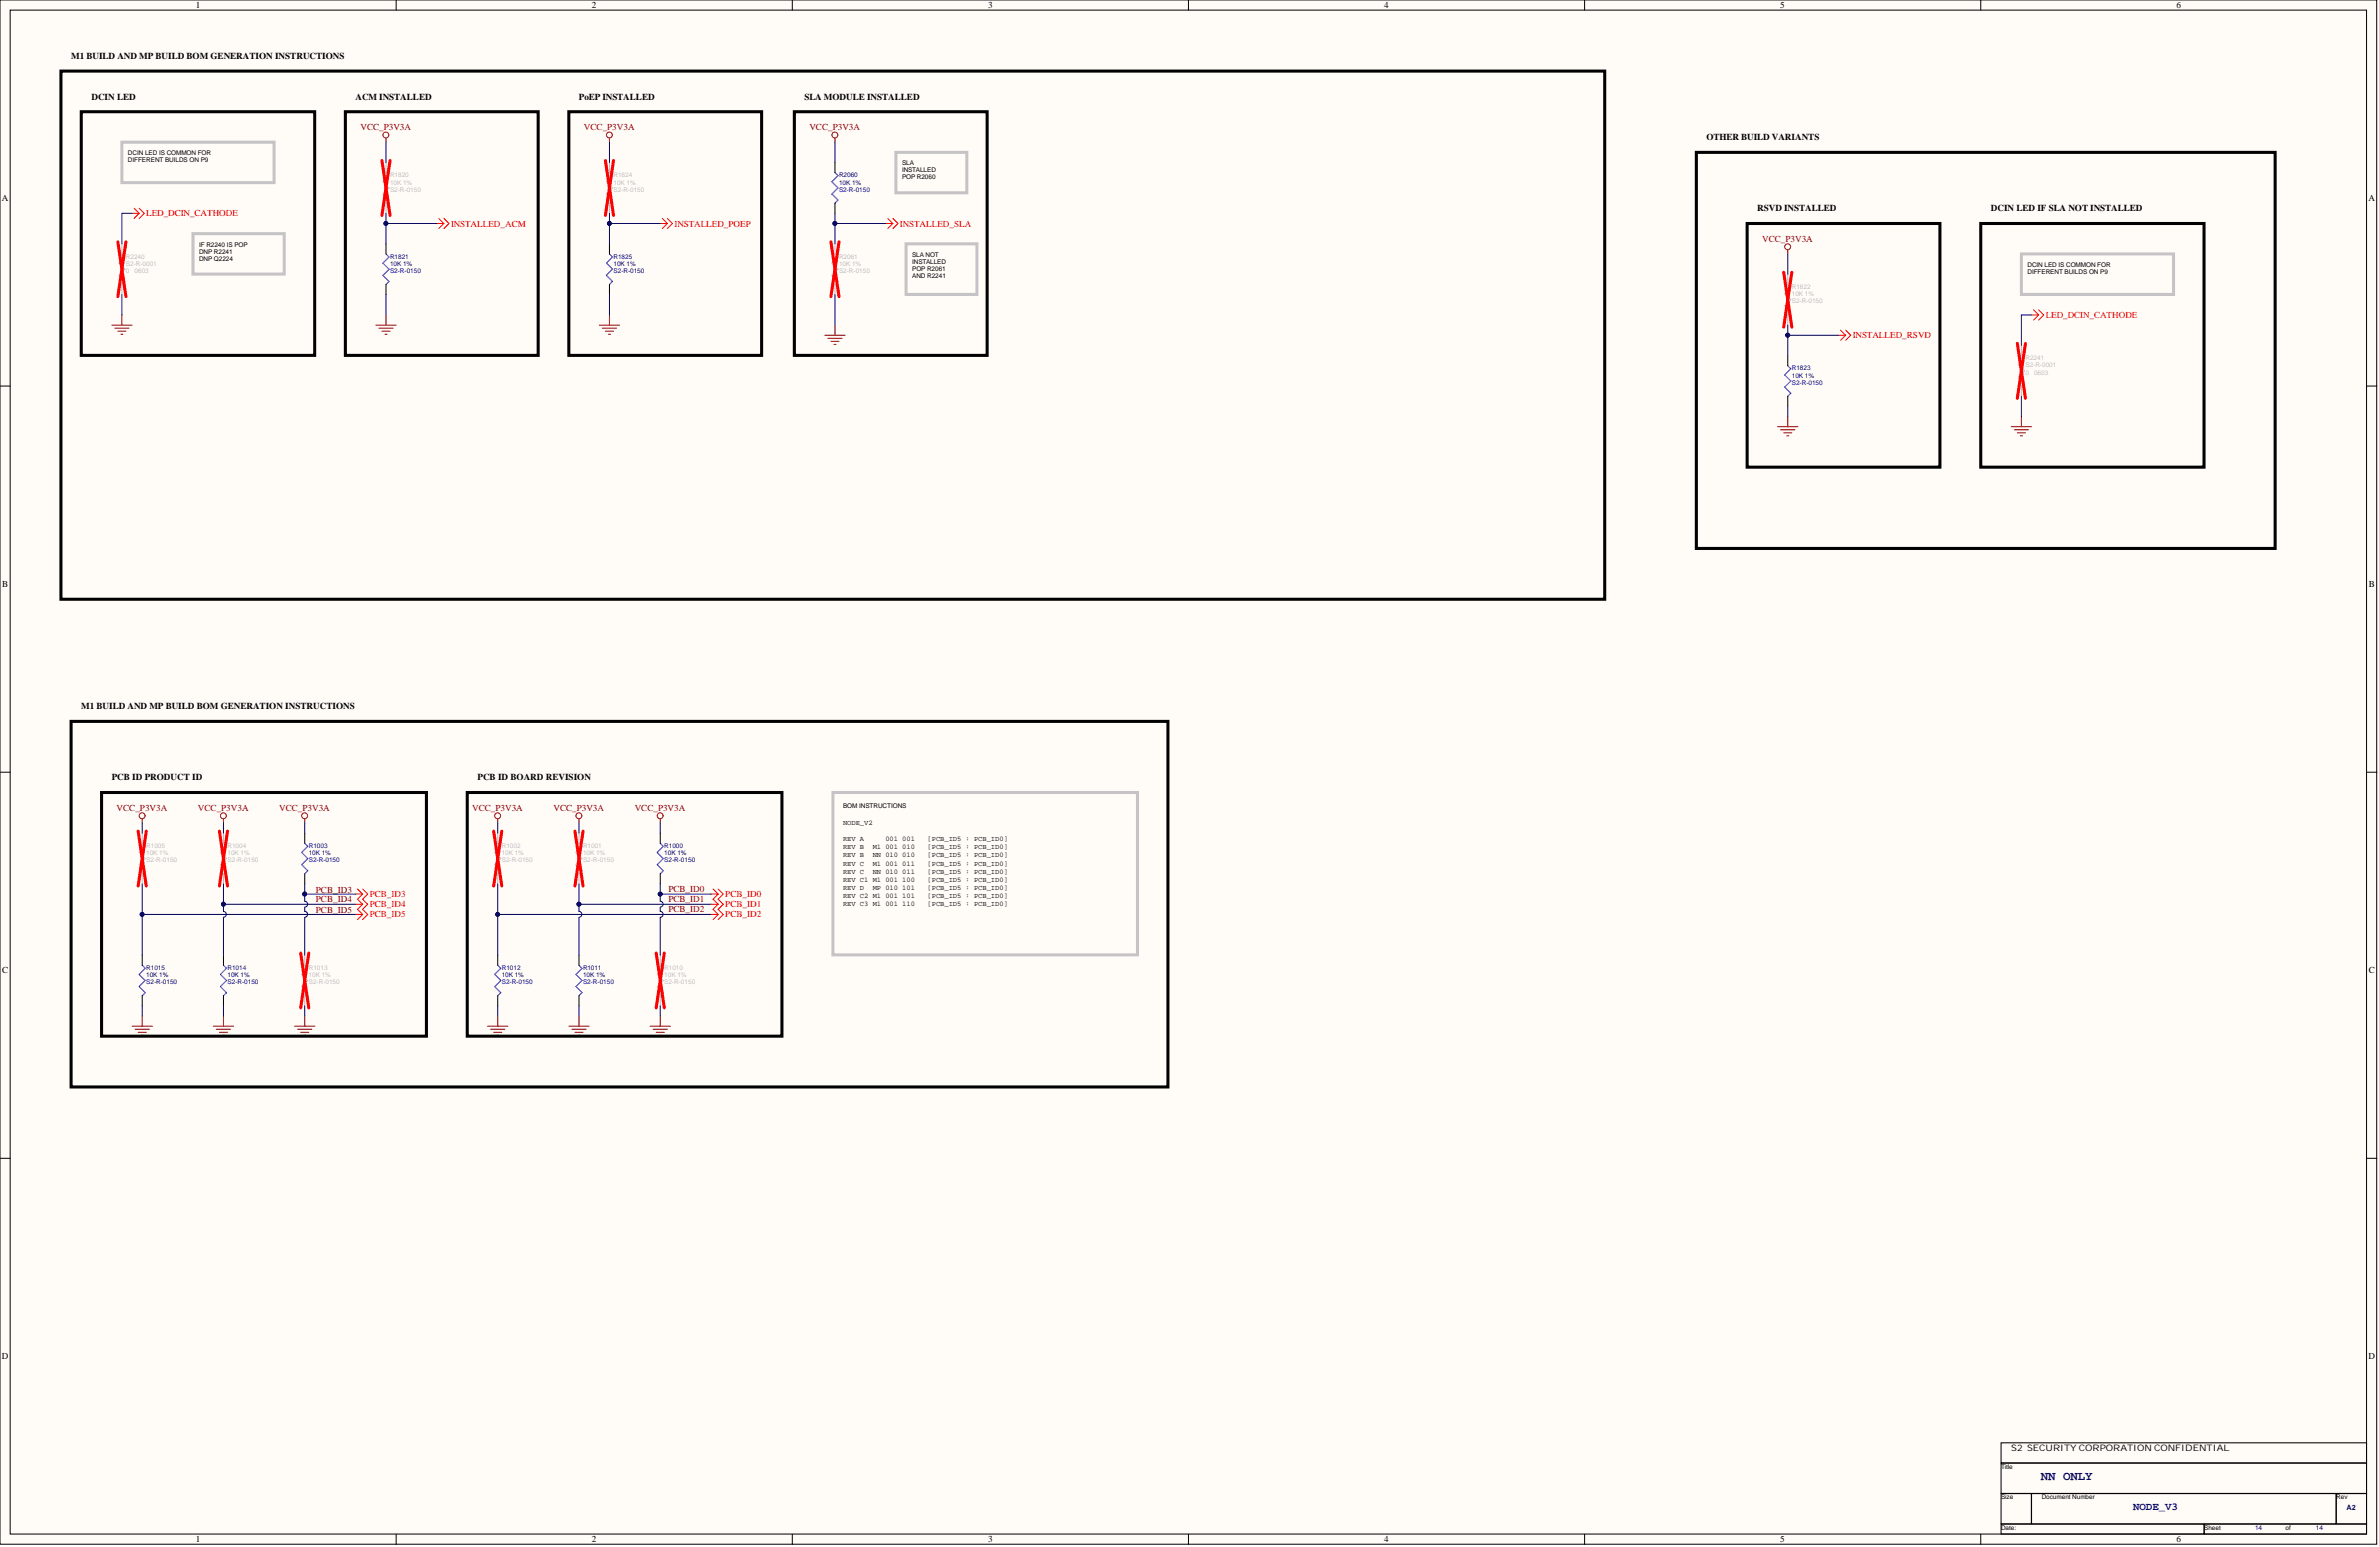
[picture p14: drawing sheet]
<svg xmlns="http://www.w3.org/2000/svg" width="594mm" height="386mm" viewBox="0 0 594 386" stroke-linecap="round" stroke-linejoin="round" font-family="sans-serif">
<defs><g id="words">
<text font-size="3.1" fill="#000080" x="509.6" y="369.5">NN ONLY</text>
<text font-size="2.7" fill="#000080" x="532.7" y="377">NODE_V3</text>
<g font-size="2.3">
<text x="48.9" y="2">1</text>
<text x="147.8" y="2">2</text>
<text x="246.7" y="2">3</text>
<text x="345.6" y="2">4</text>
<text x="444.6" y="2">5</text>
<text x="543.5" y="2">6</text>
<text x="17.8" y="14.7">M1 BUILD AND MP BUILD BOM GENERATION INSTRUCTIONS</text>
<text x="22.8" y="24.9">DCIN LED</text>
<text x="88.8" y="24.9">ACM INSTALLED</text>
<text x="144.6" y="24.9">PoEP INSTALLED</text>
<text x="200.9" y="24.9">SLA MODULE INSTALLED</text>
<text x="426.1" y="35">OTHER BUILD VARIANTS</text>
<text x=".4" y="50.2">A</text>
<text x="438.8" y="52.8">RSVD INSTALLED</text>
<text x="497.2" y="52.8">DCIN LED IF SLA NOT INSTALLED</text>
<text x="591.4" y="50.2">A</text>
<text x=".5" y="146.6">B</text>
<text x="591.5" y="146.6">B</text>
<text x="20.3" y="177.1">M1 BUILD AND MP BUILD BOM GENERATION INSTRUCTIONS</text>
<text x="27.9" y="194.8">PCB ID PRODUCT ID</text>
<text x="119.2" y="194.8">PCB ID BOARD REVISION</text>
<text x=".5" y="243.1">C</text>
<text x="591.5" y="243.1">C</text>
<text x=".4" y="339.5">D</text>
<text x="591.4" y="339.5">D</text>
<text x="48.9" y="385.1">1</text>
<text x="147.8" y="385.1">2</text>
<text x="246.7" y="385.1">3</text>
<text x="345.6" y="385.1">4</text>
<text x="444.6" y="385.1">5</text>
<text x="543.5" y="385.1">6</text>
</g>
<g font-size="2.3" fill="#800000">
<text x="90" y="32.5">VCC_P3V3A</text>
<text x="145.8" y="32.5">VCC_P3V3A</text>
<text x="202.1" y="32.5">VCC_P3V3A</text>
<text x="440.1" y="60.4">VCC_P3V3A</text>
<text x="29.1" y="202.5">VCC_P3V3A</text>
<text x="49.4" y="202.5">VCC_P3V3A</text>
<text x="69.7" y="202.5">VCC_P3V3A</text>
<text x="117.9" y="202.5">VCC_P3V3A</text>
<text x="138.2" y="202.5">VCC_P3V3A</text>
<text x="158.5" y="202.5">VCC_P3V3A</text>
<text x="78.9" y="223">PCB_ID3</text>
<text x="78.9" y="225.3">PCB_ID4</text>
<text x="166.9" y="222.8">PCB_ID0</text>
<text x="166.9" y="225.3">PCB_ID1</text>
<text x="166.9" y="227.8">PCB_ID2</text>
<text x="78.9" y="228.1">PCB_ID5</text>
</g>
<g font-size="2.3" fill="#f00">
<text x="36.5" y="54">LED_DCIN_CATHODE</text>
<text x="112.6" y="56.6">INSTALLED_ACM</text>
<text x="168.4" y="56.6">INSTALLED_POEP</text>
<text x="224.7" y="56.6">INSTALLED_SLA</text>
<text x="510.9" y="79.4">LED_DCIN_CATHODE</text>
<text x="462.7" y="84.5">INSTALLED_RSVD</text>
<text x="92.3" y="224">PCB_ID3</text>
<text x="92.3" y="226.6">PCB_ID4</text>
<text x="181.1" y="224">PCB_ID0</text>
<text x="181.1" y="226.6">PCB_ID1</text>
<text x="92.3" y="229.1">PCB_ID5</text>
<text x="181.1" y="229.1">PCB_ID2</text>
</g>
<text font-size="2.2" x="502.2" y="362.3">S2 SECURITY CORPORATION CONFIDENTIAL</text>
<g font-size="1.8">
<text x="210.5" y="206">NODE_V2</text>
<text x="210.5" y="210">REV A</text>
<text x="210.5" y="212.1">REV B</text>
<text x="210.5" y="214.1">REV B</text>
<text x="217.9" y="212.1">M1 001 010</text>
<text x="217.9" y="214.1">NN 010 010</text>
<text x="221.1" y="210">001 001</text>
<text x="231.6" y="210">[PCB_ID5 : PCB_ID0]</text>
<text x="231.6" y="212.1">[PCB_ID5 : PCB_ID0]</text>
<text x="231.6" y="214.1">[PCB_ID5 : PCB_ID0]</text>
<text x="210.5" y="216.1">REV C</text>
<text x="210.5" y="218.1">REV C</text>
<text x="210.5" y="220.2">REV C1 M1 001 100</text>
<text x="217.9" y="216.1">M1 001 011</text>
<text x="217.9" y="218.1">NN 010 011</text>
<text x="231.6" y="216.1">[PCB_ID5 : PCB_ID0]</text>
<text x="231.6" y="218.1">[PCB_ID5 : PCB_ID0]</text>
<text x="231.6" y="220.2">[PCB_ID5 : PCB_ID0]</text>
<text x="210.5" y="222.2">REV D</text>
<text x="210.5" y="224.2">REV C2 M1 001 101</text>
<text x="210.5" y="226.3">REV C3 M1 001 110</text>
<text x="217.9" y="222.2">MP 010 101</text>
<text x="231.6" y="222.2">[PCB_ID5 : PCB_ID0]</text>
<text x="231.6" y="224.2">[PCB_ID5 : PCB_ID0]</text>
<text x="231.6" y="226.3">[PCB_ID5 : PCB_ID0]</text>
</g>
<text font-size="1.8" fill="#000080" x="585.9" y="377.1">A2</text>
<g font-size="1.6">
<text x="32" y="38.7">DCIN LED IS COMMON FOR</text>
<text x="32" y="40.5">DIFFERENT BUILDS ON P9</text>
<text x="225.2" y="41.3">SLA</text>
<text x="225.2" y="43">INSTALLED</text>
<text x="225.2" y="44.8">POP R2060</text>
<text x="49.7" y="61.6">IF R2240 IS POP</text>
<text x="49.7" y="63.3">DNP R2241</text>
<text x="49.7" y="65.1">DNP Q2224</text>
<text x="227.8" y="64.1">SLA NOT</text>
<text x="227.8" y="65.9">INSTALLED</text>
<text x="227.8" y="67.6">POP R2061</text>
<text x="227.8" y="69.4">AND R2241</text>
<text x="506.3" y="66.6">DCIN LED IS COMMON FOR</text>
<text x="506.3" y="68.4">DIFFERENT BUILDS ON P9</text>
<text x="210.5" y="201.9">BOM INSTRUCTIONS</text>
<text x="499.7" y="366.8">Title</text>
<text x="499.7" y="374.4">Size</text>
<text x="509.8" y="374.4">Document Number</text>
<text x="583.4" y="374.4">Rev</text>
<text x="499.7" y="382">Date:</text>
<text x="550.4" y="382">Sheet</text>
<text x="570.7" y="382">of</text>
</g>
<g font-size="1.6" fill="#bfbebc">
<text x="97.4" y="46.1">10K 1%</text>
<text x="97.4" y="47.9">S2-R-0150</text>
<text x="97.4" y="44.3">R1820</text>
<text x="153.2" y="46.1">10K 1%</text>
<text x="153.2" y="47.9">S2-R-0150</text>
<text x="153.2" y="44.3">R1824</text>
<text x="31.5" y="64.6">R2240</text>
<text x="209.5" y="64.6">R2061</text>
<text x="31.5" y="66.4">S2-R-0001</text>
<text x="33.6" y="68.2">0603</text>
<text x="209.5" y="66.4">10K 1%</text>
<text x="209.5" y="68.2">S2-R-0150</text>
<text x="447.5" y="74">10K 1%</text>
<text x="447.5" y="75.8">S2-R-0150</text>
<text x="447.5" y="72.2">R1822</text>
<text x="505.8" y="90">R2241</text>
<text x="505.8" y="91.8">S2-R-0001</text>
<text x="505.8" y="93.5">0</text>
<text x="507.9" y="93.5">0603</text>
<text x="36.5" y="213.5">10K 1%</text>
<text x="36.5" y="215.3">S2-R-0150</text>
<text x="36.5" y="211.8">R1005</text>
<text x="56.8" y="213.5">10K 1%</text>
<text x="56.8" y="215.3">S2-R-0150</text>
<text x="56.8" y="211.8">R1004</text>
<text x="125.3" y="213.5">10K 1%</text>
<text x="125.3" y="215.3">S2-R-0150</text>
<text x="125.3" y="211.8">R1002</text>
<text x="145.6" y="213.5">10K 1%</text>
<text x="145.6" y="215.3">S2-R-0150</text>
<text x="145.6" y="211.8">R1001</text>
<text x="77.1" y="244">10K 1%</text>
<text x="77.1" y="245.8">S2-R-0150</text>
<text x="77.1" y="242.2">R1013</text>
<text x="165.9" y="244">10K 1%</text>
<text x="165.9" y="245.8">S2-R-0150</text>
<text x="165.9" y="242.2">R1010</text>
</g>
<g font-size="1.6" fill="#000080">
<text x="209.5" y="46.1">10K 1%</text>
<text x="209.5" y="47.9">S2-R-0150</text>
<text x="209.5" y="44.3">R2060</text>
<text x="97.4" y="64.6">R1821</text>
<text x="153.2" y="64.6">R1825</text>
<text x="97.4" y="66.4">10K 1%</text>
<text x="97.4" y="68.2">S2-R-0150</text>
<text x="153.2" y="66.4">10K 1%</text>
<text x="153.2" y="68.2">S2-R-0150</text>
<text x="447.5" y="94.3">10K 1%</text>
<text x="447.5" y="92.5">R1823</text>
<text x="447.5" y="96.1">S2-R-0150</text>
<text x="77.1" y="213.5">10K 1%</text>
<text x="77.1" y="215.3">S2-R-0150</text>
<text x="77.1" y="211.8">R1003</text>
<text x="165.9" y="213.5">10K 1%</text>
<text x="165.9" y="215.3">S2-R-0150</text>
<text x="165.9" y="211.8">R1000</text>
<text x="36.5" y="244">10K 1%</text>
<text x="36.5" y="245.8">S2-R-0150</text>
<text x="36.5" y="242.2">R1015</text>
<text x="56.8" y="244">10K 1%</text>
<text x="56.8" y="245.8">S2-R-0150</text>
<text x="56.8" y="242.2">R1014</text>
<text x="125.3" y="244">10K 1%</text>
<text x="125.3" y="245.8">S2-R-0150</text>
<text x="125.3" y="242.2">R1012</text>
<text x="145.6" y="244">10K 1%</text>
<text x="145.6" y="245.8">S2-R-0150</text>
<text x="145.6" y="242.2">R1011</text>
<text x="563.1" y="382">14</text>
<text x="578.3" y="382">14</text>
</g>
</g></defs>
<g fill="#fffcf8" stroke="#000" stroke-width=".25">
<path d="M0 0h593.5v385.6h-593.5z"/>
<path d="M2.5 2.5h588.5v380.6h-588.5z"/>
</g>
<g fill="none" stroke="#000" stroke-width=".25">
<path d="M98.9 0v2.5M197.9 0v2.5M296.8 0v2.5M395.7 0v2.5M494.6 0v2.5M208.5 40.6v2.5M208.5 50.7v2.6M96.4 60.9v2.5M96.4 71v2.6M152.2 60.9v2.5M152.2 71v2.6M0 96.4h2.5"/>
<path d="M446.4 88.8v2.5M446.4 98.9v2.6M591 96.4h2.6M0 192.8h2.5M591 192.8h2.6M76.1 208v2.6M76.1 218.2v2.5M164.9 208v2.6M164.9 218.2v2.5M35.5 238.5v2.5M55.8 238.5v2.5M124.3 238.5v2.5"/>
<path d="M144.6 238.5v2.5M35.5 248.6v2.6M55.8 248.6v2.6M124.3 248.6v2.6M144.6 248.6v2.6M0 289.2h2.5M591 289.2h2.6M499.7 360.3h91.3v5h-91.3zM499.7 365.3h91.3v7.6h-91.3zM499.7 373h7.6v7.5h-7.6zM507.3 373h76.1v7.5h-76.1zM583.4 373h7.6v7.5h-7.6z"/>
<path d="M98.9 383.1v2.5M197.9 383.1v2.5M296.8 383.1v2.5M395.7 383.1v2.5M494.6 383.1v2.5M499.7 380.6h50.7v2.5h-50.7zM550.4 380.6h40.6v2.5h-40.6z"/>
</g>
<path d="M208.5 43.1l.8 .8-1.6 1.5 1.6 1.5-1.6 1.6 1.6 1.5-.8 .7M96.4 63.4l.8 .8-1.6 1.5 1.6 1.5-1.6 1.5 1.6 1.6-.8 .7M152.2 63.4l.8 .8-1.6 1.5 1.6 1.5-1.6 1.5 1.6 1.6-.8 .7M446.4 91.3l.8 .8-1.5 1.5 1.5 1.5-1.5 1.6 1.5 1.5-.8 .7M76.1 210.6l.8 .7-1.6 1.6 1.6 1.5-1.6 1.5 1.6 1.5-.8 .8M164.9 210.6l.7 .7-1.5 1.6 1.5 1.5-1.5 1.5 1.5 1.5-.7 .8M35.5 241l.8 .8-1.5 1.5 1.5 1.5-1.5 1.6 1.5 1.5-.8 .7M55.8 241l.8 .8-1.6 1.5 1.6 1.5-1.6 1.6 1.6 1.5-.8 .7M124.3 241l.8 .8-1.6 1.5 1.6 1.5-1.6 1.6 1.6 1.5-.8 .7M144.6 241l.7 .8-1.5 1.5 1.5 1.5-1.5 1.6 1.5 1.5-.7 .7" fill="none" stroke="#00f" stroke-width=".25"/>
<path d="M96.4 40.6v2.5l.8 .8-1.6 1.5 1.6 1.5-1.6 1.6 1.6 1.5-.8 .7v2.6M152.2 40.6v2.5l.8 .8-1.6 1.5 1.6 1.5-1.6 1.6 1.6 1.5-.8 .7v2.6M30.4 60.9v2.5l.8 .8-1.5 1.5 1.5 1.5-1.5 1.5 1.5 1.6-.8 .7v2.6M208.5 60.9v2.5l.8 .8-1.6 1.5 1.6 1.5-1.6 1.5 1.6 1.6-.8 .7v2.6M446.4 68.5v2.5l.8 .8-1.5 1.5 1.5 1.5-1.5 1.6 1.5 1.5-.8 .7v2.6M504.8 86.3v2.5l.7 .8-1.5 1.5 1.5 1.5-1.5 1.5 1.5 1.5-.7 .8v2.5M35.5 208v2.6l.8 .7-1.5 1.6 1.5 1.5-1.5 1.5 1.5 1.5-.8 .8v2.5M55.8 208v2.6l.8 .7-1.6 1.6 1.6 1.5-1.6 1.5 1.6 1.5-.8 .8v2.5M124.3 208v2.6l.8 .7-1.6 1.6 1.6 1.5-1.6 1.5 1.6 1.5-.8 .8v2.5M144.6 208v2.6l.7 .7-1.5 1.6 1.5 1.5-1.5 1.5 1.5 1.5-.7 .8v2.5M76.1 238.5v2.5l.8 .8-1.6 1.5 1.6 1.5-1.6 1.6 1.6 1.5-.8 .7v2.6M164.9 238.5v2.5l.7 .8-1.5 1.5 1.5 1.5-1.5 1.6 1.5 1.5-.7 .7v2.6" fill="none" stroke="#bfbebc" stroke-width=".25"/>
<g fill="none" stroke="#f00" stroke-width=".76">
<path d="M95.4 40.1l2 13.7M97.4 40.1l-2 13.7M151.2 40.1l2 13.7M153.2 40.1l-2 13.7M29.4 60.4l2.1 13.7M31.5 60.4l-2.1 13.7M207.5 60.4l2 13.7M209.5 60.4l-2 13.7M445.4 68l2.1 13.7M447.5 68l-2.1 13.7M503.8 85.7l2 13.7M505.8 85.7l-2 13.7"/>
<path d="M34.5 207.5l2 13.7M36.5 207.5l-2 13.7M54.8 207.5l2 13.7M56.8 207.5l-2 13.7M123.3 207.5l2 13.7M125.3 207.5l-2 13.7M143.6 207.5l2 13.7M145.6 207.5l-2 13.7M75.1 238l2 13.7M77.1 238l-2 13.7M163.9 238l2 13.7M165.9 238l-2 13.7"/>
</g>
<g fill="none" stroke="#800000" stroke-width=".25">
<path d="M96.4 34.5v1M152.2 34.5v1M208.5 34.5v1M30.4 78.6v2.6M96.4 78.6v2.6M152.2 78.6v2.6M446.4 62.4v1M27.9 81.2h5.1M28.7 81.9h3.5M29.4 82.7h2.1M30.2 83.5h.5M93.9 81.2h5"/>
<path d="M94.6 81.9h3.6M95.4 82.7h2M96.1 83.5h.5M149.7 81.2h5M150.4 81.9h3.6M151.2 82.7h2M151.9 83.5h.5M206 83.7h5M206.7 84.5h3.6M207.5 85.2h2M208.3 86h.5M208.5 81.2v2.5"/>
<path d="M443.9 106.6h5.1M444.7 107.3h3.5M445.4 108.1h2.1M446.2 108.8h.5M446.4 104v2.6M502.2 106.6h5.1M503 107.3h3.6M503.8 108.1h2M504.5 108.8h.5M504.8 104v2.6M35.5 204.5v1M55.8 204.5v1"/>
<path d="M76.1 204.5v1M124.3 204.5v1M144.6 204.5v1M164.9 204.5v1M33 256.2h5M33.7 257h3.6M34.5 257.8h2M35.3 258.5h.5M35.5 253.7v2.5M53.3 256.2h5M54 257h3.6M54.8 257.8h2"/>
<path d="M55.6 258.5h.5M55.8 253.7v2.5M73.6 256.2h5M74.3 257h3.6M75.1 257.8h2M75.8 258.5h.6M76.1 253.7v2.5M121.8 256.2h5M122.5 257h3.6M123.3 257.8h2M124 258.5h.5M124.3 253.7v2.5"/>
<path d="M142 256.2h5.1M142.8 257h3.6M143.6 257.8h2M144.3 258.5h.5M144.6 253.7v2.5M162.3 256.2h5.1M163.1 257h3.6M163.9 257.8h2M164.6 258.5h.5M164.9 253.7v2.5"/>
<circle cx="96.4" cy="33.7" r=".74"/>
<circle cx="152.2" cy="33.7" r=".74"/>
<circle cx="208.5" cy="33.7" r=".74"/>
<circle cx="446.4" cy="61.6" r=".74"/>
<circle cx="35.5" cy="203.7" r=".74"/>
<circle cx="55.8" cy="203.7" r=".74"/>
<circle cx="76.1" cy="203.7" r=".74"/>
<circle cx="124.3" cy="203.7" r=".74"/>
<circle cx="144.6" cy="203.7" r=".74"/>
<circle cx="164.9" cy="203.7" r=".74"/>
</g>
<g fill="none" stroke="#f00" stroke-width=".25">
<path d="M33 53.3h1.8M33.5 52l1.3 1.3M34.8 53.3l-1.3 1.2M34.8 52l1.2 1.3-1.2 1.2M109.1 55.8h1.7M109.6 54.5l1.2 1.3M110.8 55.8l-1.2 1.3M110.8 54.5l1.3 1.3-1.3 1.3M164.9 55.8h1.8M165.4 54.5l1.3 1.3M166.7 55.8l-1.3 1.3M166.7 54.5l1.2 1.3-1.2 1.3"/>
<path d="M221.2 55.8h1.8M221.7 54.5l1.3 1.3M223 55.8l-1.3 1.3M223 54.5l1.2 1.3-1.2 1.3M507.3 78.6h1.8M507.8 77.4l1.3 1.2M509.1 78.6l-1.3 1.3M509.1 77.4l1.3 1.2-1.3 1.3M459.1 83.7h1.8M459.6 82.4l1.3 1.3M460.9 83.7l-1.3 1.3M460.9 82.4l1.3 1.3-1.3 1.3"/>
<path d="M88.8 223.3h1.8M88.8 228.3h1.8M88.8 225.8h1.8M89.3 222l1.3 1.3M90.6 223.3l-1.3 1.2 1.3 1.3M90.6 222l1.2 1.3-1.2 1.2 1.2 1.3-1.2 1.3 1.2 1.2-1.2 1.3M90.6 225.8l-1.3 1.3 1.3 1.2M90.6 228.3l-1.3 1.3M177.6 223.3h1.7M177.6 228.3h1.7M177.6 225.8h1.7M178.1 222l1.2 1.3"/>
<path d="M179.3 228.3l-1.2 1.3M179.3 225.8l-1.2 1.3 1.2 1.2M179.3 222l1.3 1.3-1.3 1.2 1.3 1.3-1.3 1.3 1.3 1.2-1.3 1.3M179.3 223.3l-1.2 1.2 1.2 1.3"/>
</g>
<path d="M15.2 17.7h385.5v131.9h-385.5zM20.3 27.9h58.3v60.8h-58.3zM86.2 27.9h48.2v60.8h-48.2zM142 27.9h48.2v60.8h-48.2zM198.4 27.9h48.1v60.8h-48.1zM423.6 38h144.5v98.9h-144.5zM436.3 55.8h48.1v60.9h-48.1zM494.6 55.8h55.8v60.9h-55.8zM17.8 180.1h273.9v91.3h-273.9zM25.4 197.9h81.1v60.8h-81.1zM116.7 197.9h78.6v60.8h-78.6z" fill="none" stroke="#000" stroke-width=".76"/>
<path d="M30.4 35.5h38v10.1h-38zM223.7 38h17.7v10.1h-17.7zM48.2 58.3h22.8v10.1h-22.8zM226.3 60.9h17.7v12.6h-17.7zM504.8 63.4h38v10.1h-38zM208 197.9h76v40.5h-76z" fill="none" stroke="#c6c3c6" stroke-width=".76"/>
<g fill="none" stroke="#000080" stroke-width=".25">
<path d="M96.4 35.5v5.1M152.2 35.5v5.1M208.5 35.5v5.1M33 53.3h-2.6v7.6M96.4 53.3v7.6M96.4 55.8h12.7M152.2 53.3v7.6M152.2 55.8h12.7M208.5 53.3v7.6M208.5 55.8h12.7M30.4 73.6v5M96.4 73.6v5"/>
<path d="M152.2 73.6v5M208.5 73.6v7.6M446.4 63.4v5.1M507.3 78.6h-2.5v7.7M446.4 81.2v7.6M446.4 83.7h12.7M504.8 98.9v5.1M446.4 101.5v2.5M35.5 205.5v2.5M55.8 205.5v2.5M76.1 205.5v2.5M124.3 205.5v2.5"/>
<path d="M144.6 205.5v2.5M164.9 205.5v2.5M35.5 220.7v17.8M35.5 228.3h53.3M55.8 220.7v6.9a.74 .74 0 0 1 .7 .7 .74 .74 0 0 1-.7 .7M55.8 225.8h33M55.8 229.1v9.4M76.1 226.6v1a.74 .74 0 0 1 .7 .7 .74 .74 0 0 1-.7 .7M76.1 220.7v4.3a.74 .74 0 0 1 .7 .8 .74 .74 0 0 1-.7 .7M76.1 229.1v9.4M76.1 223.3h12.7M124.3 220.7v17.8"/>
<path d="M124.3 228.3h53.3M144.6 220.7v6.9a.74 .74 0 0 1 .7 .7 .74 .74 0 0 1-.7 .7M144.6 229.1v9.4M144.6 225.8h33M164.9 226.6v1a.74 .74 0 0 1 .7 .7 .74 .74 0 0 1-.7 .7M164.9 220.7v4.3a.74 .74 0 0 1 .7 .8 .74 .74 0 0 1-.7 .7M164.9 229.1v9.4M164.9 223.3h12.7M35.5 251.2v2.5M55.8 251.2v2.5M76.1 251.2v2.5M124.3 251.2v2.5"/>
<path d="M144.6 251.2v2.5M164.9 251.2v2.5"/>
</g>
<g fill="#000080" stroke="#000080" stroke-width=".25">
<circle cx="152.2" cy="55.8" r=".48"/>
<circle cx="96.4" cy="55.8" r=".48"/>
<circle cx="208.5" cy="55.8" r=".48"/>
<circle cx="446.4" cy="83.7" r=".48"/>
<circle cx="76.1" cy="223.2" r=".48"/>
<circle cx="124.3" cy="228.3" r=".48"/>
<circle cx="144.6" cy="225.8" r=".48"/>
<circle cx="164.9" cy="223.2" r=".48"/>
<circle cx="55.8" cy="225.8" r=".48"/>
<circle cx="35.5" cy="228.3" r=".48"/>
</g>
<use href="#words"/>
</svg>
